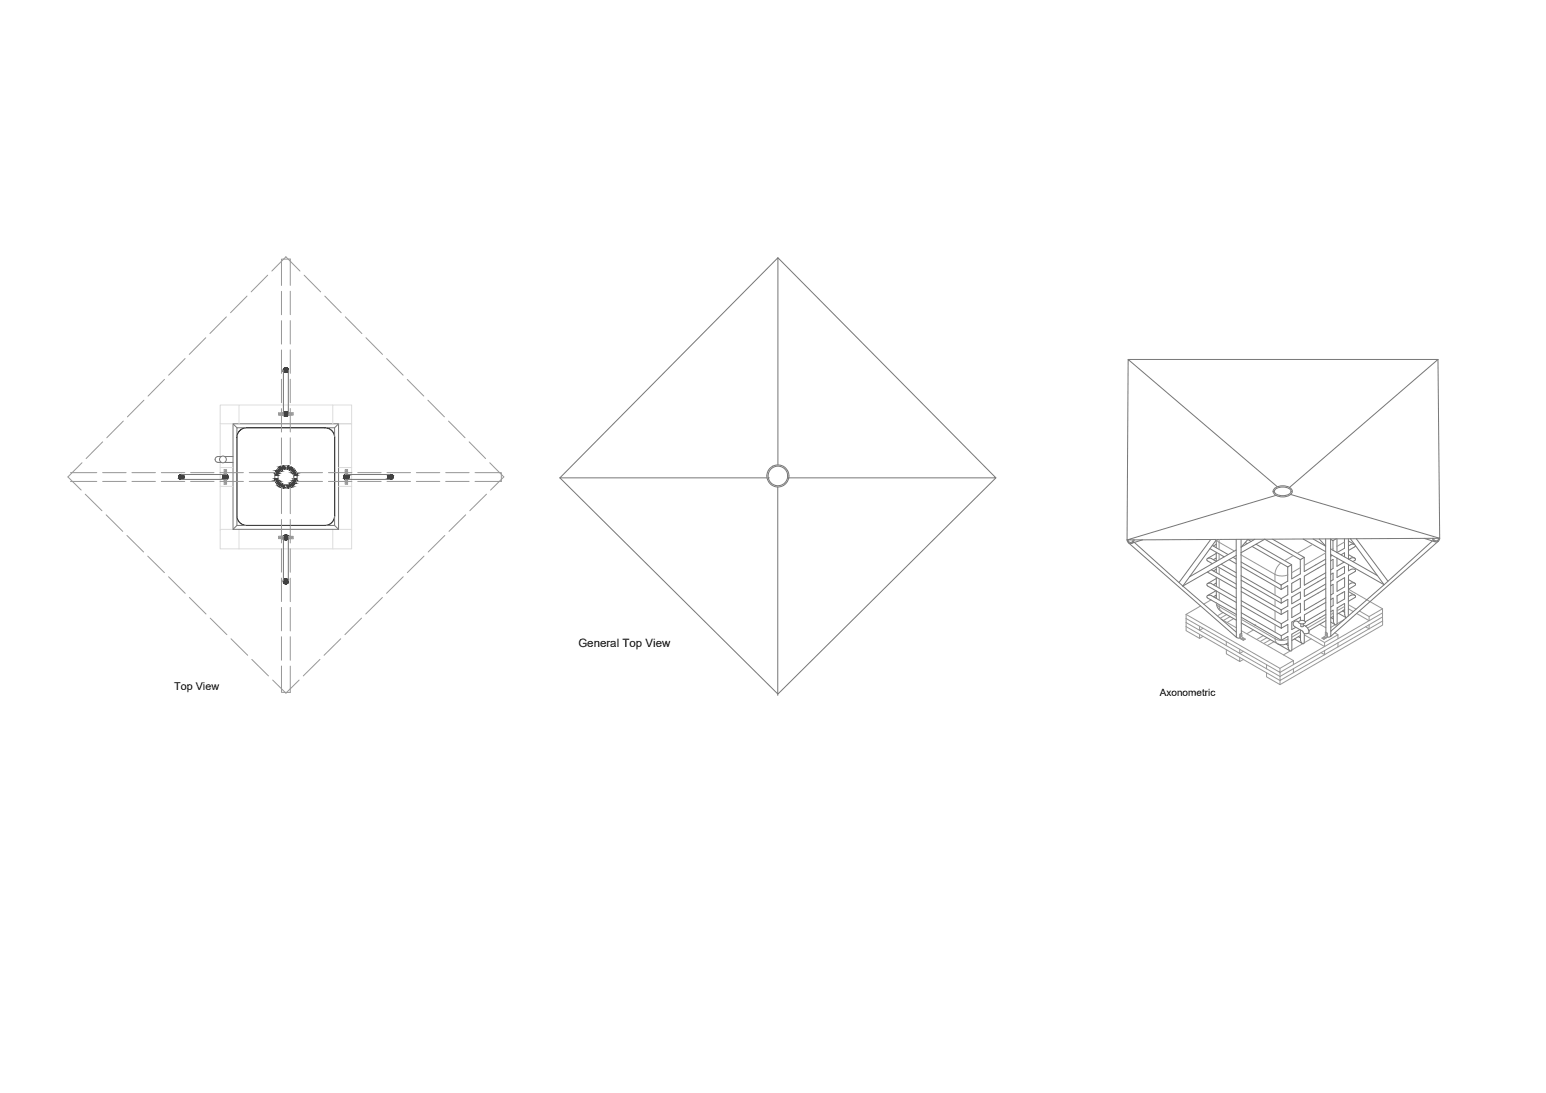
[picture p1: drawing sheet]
<svg xmlns="http://www.w3.org/2000/svg" width="420mm" height="297mm" viewBox="0 0 420 297" stroke-linecap="round" stroke-linejoin="round" font-family="sans-serif">
<defs><g id="words">
<text font-size="3.1" x="157.2" y="175.9">General Top View</text>
<text font-size="2.9" x="47.3" y="187.5">Top View</text>
<text font-size="2.7" x="315.2" y="189.3">Axonometric</text>
</g></defs>
<!-- layer: 0 -->
<path d="M78.7 132.5h.1M80.7 129h.1" fill="none" stroke="#000" stroke-width=".27"/>
<!-- layer: 0.6 -->
<g fill="#000" stroke="#000" stroke-width=".27">
<path d="M77.6 99.9h.2zM77.1 100.3h1.2zM77.6 101.2h.2zM48.6 129.5l1.4 .1zM49.2 129h.2zM60.6 129.5l1.3 .1zM61.1 129h.3zM76.8 132.5l.4 .1zM76.8 126.7l.4-.1zM78.2 126.6l.3 .1zM78.2 132.5h.5zM77.1 158.3h1.2z"/>
<path d="M77.6 158.7h.2zM77.6 157.4h.2z"/>
<path d="M77.6 99.9h.2zM77.6 99.9h.2z"/>
<path d="M77.6 99.9l.3 .1zM77.4 100h.5z"/>
<path d="M77.4 100h.6zM77.4 100h.6z"/>
<path d="M77.4 100h.6zM77.3 100h.7z"/>
<path d="M77.6 101.2h.2zM77.6 101.2h.2z"/>
<path d="M77.6 111.9h.3zM77.5 111.9h.4z"/>
<path d="M77.5 111.9h.5zM77.4 111.9h.6z"/>
<path d="M77.5 113.2h.4zM77.5 113.2h.2z"/>
<path d="M77.4 101.2h.5zM77.4 101.2h.4z"/>
<path d="M77.4 101.2h.6zM77.4 101.2h.5z"/>
<path d="M77.4 111.9l.7 .1zM77.3 112h.8z"/>
<path d="M77.4 113.1h.6zM77.4 113.1l.5 .1z"/>
<path d="M77.3 100h.8zM77.3 100h.8z"/>
<path d="M77.3 101.1h.7zM77.3 101.1l.7 .1z"/>
<path d="M77.3 100l.8 .1zM77.3 100l.8 .1z"/>
<path d="M77.3 101.1h.8zM77.3 101.1h.7z"/>
<path d="M77.3 112l.9 .1zM77.2 112.1h1z"/>
<path d="M77.3 113h.8zM77.3 113l.7 .1z"/>
<path d="M77.2 100.1h1zM77.2 100.1h1z"/>
<path d="M77.2 101.1h.9zM77.2 101.1h.9z"/>
<path d="M77.2 100.1l1 .1zM77.2 100.1l1 .1z"/>
<path d="M77.2 101h1zM77.2 101l.9 .1z"/>
<path d="M77.2 112.1l1.1 .1zM77.2 112.1l1.1 .1z"/>
<path d="M77.2 113h1zM77.2 113h.9z"/>
<path d="M77.2 100.2h1.1zM77.2 100.2h1.1z"/>
<path d="M77.2 101h1zM77.2 101h1z"/>
<path d="M77.1 100.2l1.2 .1zM77.1 100.2l1.2 .1zM77.1 100.3h1.2z"/>
<path d="M77.1 101h1.2zM77.1 101h1.1z"/>
<path d="M77.1 112.2l1.2 .1zM77.1 112.2l1.2 .1z"/>
<path d="M77.1 112.9h1.2zM77.1 112.9l1.1 .1z"/>
<path d="M77.1 100.3l1.2 .1zM77.1 100.3l1.2 .1z"/>
<path d="M77.1 100.8h1.2zM77.1 100.8h1.2z"/>
<path d="M77.1 100.8h1.2zM77.1 100.8l1.2 .2z"/>
<path d="M77.1 112.3l1.2 .1zM77.1 112.3l1.2 .1z"/>
<path d="M77.1 112.8h1.2zM77.1 112.8l1.2 .1z"/>
<path d="M77 100.4h1.3zM77 100.4h1.3z"/>
<path d="M77 100.4l1.4 .1zM77 100.4l1.4 .1z"/>
<path d="M77 100.7h1.3zM77 100.7h1.3z"/>
<path d="M77 100.7h1.3zM77 100.7l1.3 .1z"/>
<path d="M77 112.4l1.4 .1zM77 112.4l1.4 .1z"/>
<path d="M77 112.6h1.3zM77 112.6l1.3 .2z"/>
<path d="M77 100.5l1.4 .1zM77 100.5l1.4 .1z"/>
<path d="M77 100.6h1.4zM77 100.6h1.4z"/>
<path d="M77 100.6h1.4zM77 100.6l1.3 .1z"/>
<path d="M77 112.5h1.4zM77 112.5l1.3 .1z"/>
<path d="M48.6 129.6h1.4zM48.6 129.6h1.4zM48.6 129.5l1.4 .1z"/>
<path d="M49.2 129h.4zM49 129h.6z"/>
<path d="M49.1 130.3h.4zM49.1 130.3h.3z"/>
<path d="M49 129l.7 .1zM48.9 129.1h.8z"/>
<path d="M49 130.2h.6zM49 130.2l.5 .1z"/>
<path d="M48.9 129.1h.9zM48.8 129.1h1zM48.8 129.1h1zM48.8 129.1h1z"/>
<path d="M48.9 130.1h.8zM48.9 130.1l.7 .1z"/>
<path d="M48.8 129.1l1 .2zM48.8 129.1l1 .2zM48.7 129.3h1.1zM48.7 129.3h1.1z"/>
<path d="M48.8 130.1h1zM48.8 130.1h.9z"/>
<path d="M48.7 129.3l1.2 .1zM48.7 129.3l1.2 .1zM48.7 129.4h1.2zM48.7 129.4h1.2z"/>
<path d="M48.7 130h1.2zM48.7 130l1.1 .1zM48.8 130.1h1zM48.8 130.1h1z"/>
<path d="M48.7 129.4l1.3 .1zM48.7 129.4l1.3 .1zM48.6 129.5h1.4zM48.6 129.5h1.4z"/>
<path d="M48.7 129.9h1.2zM48.7 129.9l1.2 .1zM48.7 130h1.2zM48.7 130h1.2z"/>
<path d="M48.6 129.6l1.4 .1zM48.6 129.6l1.4 .1zM48.6 129.7h1.4zM48.6 129.7h1.4z"/>
<path d="M48.6 129.7h1.4zM48.6 129.7l1.3 .2zM48.7 129.9h1.2zM48.7 129.9h1.2z"/>
<path d="M60.6 129.6h1.3zM60.6 129.6h1.3zM60.6 129.5l1.3 .1z"/>
<path d="M61.1 129h.3zM61.1 129h.3z"/>
<path d="M61.1 129h.4zM61 129h.5z"/>
<path d="M61.1 130.3h.3zM61.1 130.3h.2z"/>
<path d="M61 129l.6 .1zM60.9 129.1h.7z"/>
<path d="M61 130.2h.6zM61 130.2l.4 .1z"/>
<path d="M60.9 129.1h.8zM60.8 129.1h.9zM60.8 129.1h.9zM60.8 129.1h.9z"/>
<path d="M60.9 130.1h.8zM60.9 130.1l.7 .1z"/>
<path d="M60.8 129.1l1 .2zM60.8 129.1l1 .2zM60.7 129.3h1.1zM60.7 129.3h1.1z"/>
<path d="M60.7 130.1h1zM60.7 130.1h1z"/>
<path d="M60.7 129.3l1.2 .1zM60.7 129.3l1.2 .1zM60.6 129.4h1.3zM60.6 129.4h1.3z"/>
<path d="M60.7 130h1.1zM60.7 130l1 .1zM60.7 130.1h1zM60.7 130.1h1z"/>
<path d="M60.6 129.4l1.3 .1zM60.6 129.4l1.3 .1zM60.6 129.5h1.3zM60.6 129.5h1.3z"/>
<path d="M60.6 129.9h1.3zM60.6 129.9l1.2 .1zM60.7 130h1.1zM60.7 130h1.1z"/>
<path d="M60.6 129.7h1.3zM60.6 129.7l1.3 .2zM60.6 129.9h1.3zM60.6 129.9h1.3z"/>
<path d="M60.6 129.6h1.3zM60.6 129.6l1.3 .1zM60.6 129.7h1.3zM60.6 129.7h1.3z"/>
<path d="M74.7 130.2l1 .3-.1-.3zM74.7 130.2l1 .3h-.9z"/>
<path d="M74.8 128.7l.8 .4 .1-.4zM74.8 128.7l.8 .4h-.9z"/>
<path d="M74.8 130.5l1 .1zM74.8 130.5l1 .1z"/>
<path d="M74.8 128.7h1zM74.8 128.7h.9z"/>
<path d="M74.8 130.6l1.1 .3-.1-.3zM74.8 130.6l1.1 .3h-1z"/>
<path d="M74.9 128.4l.9 .3 .1-.3zM74.9 128.4l.9 .3h-1z"/>
<path d="M74.9 130.9l1.2 .1-.2-.1zM74.9 130.9l1.2 .1h-1.1z"/>
<path d="M75 128.3h1zM75 128.3l.9 .1z"/>
<path d="M75 131l1.2 .2zM75 131l1.2 .2z"/>
<path d="M75.1 128.1l.9 .2 .2-.2zM75.1 128.1l.9 .2h-1z"/>
<path d="M75.1 131.2l1.4 .2-.3-.2zM75.1 131.2l1.4 .2h-1.3z"/>
<path d="M75.2 127.9l1 .2 .2-.2zM75.2 127.9l1 .2h-1.1z"/>
<path d="M75.2 127.9h1.3zM75.2 127.9h1.2z"/>
<path d="M75.2 131.4h1.3zM75.2 131.4h1.3z"/>
<path d="M75.2 131.4l1.6 .2zM75.2 131.4l1.6 .2z"/>
<path d="M75.4 127.7l1.1 .2 .3-.2zM75.4 127.7l1.1 .2h-1.3z"/>
<path d="M75.4 131.6l1.8 .1zM75.4 131.6l1.8 .1z"/>
<path d="M75.5 127.6h1.6zM75.5 127.6l1.3 .1h-1.4z"/>
<path d="M76.8 126.7l.4 .1zM76.5 126.8h.7z"/>
<path d="M76.5 126.8l.7 .2v-.2zM76.2 127l.3-.2 .7 .2z"/>
<path d="M76.2 127h1zM76.2 127h1z"/>
<path d="M76.2 127l1 .3v-.3zM75.8 127.3l.4-.3 1 .3z"/>
<path d="M75.8 127.3l1.4 .2v-.2zM75.5 127.5l.3-.2 1.4 .2z"/>
<path d="M75.5 127.5h1.7zM75.5 127.5l1.6 .1z"/>
<path d="M75.5 131.7l1.7 .1zM75.5 131.7l1.7 .1z"/>
<path d="M75.6 131.8l1.6 .3v-.3zM75.6 131.8l1.6 .3h-1.3z"/>
<path d="M75.9 132.1l1.3 .3v-.3zM75.9 132.1l1.3 .3h-.7z"/>
<path d="M76.5 132.4l.7 .1v-.1zM76.5 132.4l.7 .1z"/>
<path d="M78.2 132.5h.4zM78.2 132.5h.4z"/>
<path d="M78.2 126.7l.5 .1zM78.2 126.7l.5 .1z"/>
<path d="M78.2 126.8l.9 .1zM78.2 126.8l.9 .1h-.9z"/>
<path d="M78.2 126.9l1.3 .3-.4-.3zM78.2 126.9l1.3 .3h-1.3z"/>
<path d="M78.2 132.3l.5 .2 .4-.2zM78.2 132.3l.5 .2h-.5z"/>
<path d="M78.2 132.1l.9 .2 .4-.2zM78.2 132.1l.9 .2h-.9z"/>
<path d="M78.2 127.2l1.6 .3-.3-.3zM78.2 127.2l1.6 .3h-1.6z"/>
<path d="M78.2 127.5h1.7zM78.2 127.5h1.7z"/>
<path d="M78.2 131.8l1.3 .3 .3-.3zM78.2 131.8l1.3 .3h-1.3z"/>
<path d="M78.2 127.5l1.8 .2zM78.2 127.5l1.8 .2z"/>
<path d="M78.2 131.7h1.7zM78.2 131.7l1.6 .1z"/>
<path d="M78.6 127.7l1.6 .1-.2-.1zM78.6 127.7l1.6 .1h-1.3z"/>
<path d="M78.6 131.6h1.4zM78.2 131.7h1.7z"/>
<path d="M78.9 131.4l1.1 .2 .1-.2zM78.6 131.6l.3-.2 1.1 .2z"/>
<path d="M78.9 127.8l1.3 .1zM78.9 127.8l1.3 .1z"/>
<path d="M78.9 127.9l1.4 .2-.1-.2zM78.9 127.9l1.4 .2h-1.1z"/>
<path d="M78.9 131.4h1.3zM78.9 131.4h1.2z"/>
<path d="M79.2 131.2l1 .2 .1-.2zM78.9 131.4l.3-.2 1 .2z"/>
<path d="M79.2 128.1l1.2 .1zM79.2 128.1l1.2 .1z"/>
<path d="M79.3 128.2l1.2 .2-.1-.2zM79.3 128.2l1.2 .2h-1z"/>
<path d="M79.3 131h1.1zM79.3 131l1 .2h-1.1z"/>
<path d="M79.5 130.9l.9 .1 .1-.1zM79.5 130.9l.9 .1h-1.1z"/>
<path d="M79.5 128.4l1.1 .3-.1-.3zM79.5 128.4l1.1 .3h-1z"/>
<path d="M79.6 130.6l.9 .3 .1-.3zM79.6 130.6l.9 .3h-1z"/>
<path d="M79.6 128.7h1zM79.6 128.7h1z"/>
<path d="M79.7 128.7l1 .4-.1-.4zM79.7 128.7l1 .4h-.9z"/>
<path d="M79.7 130.5h.9zM79.7 130.5l.9 .1z"/>
<path d="M79.8 130.2l.8 .3 .1-.3zM79.8 130.2l.8 .3h-.9z"/>
<path d="M94.1 129h.2zM94 129h.3z"/>
<path d="M94 129h.4zM93.9 129h.5z"/>
<path d="M94 130.3h.3zM94 130.3h.2z"/>
<path d="M93.9 129l.7 .1zM93.7 129.1h.9z"/>
<path d="M93.9 130.2h.5zM93.9 130.2l.4 .1z"/>
<path d="M93.7 129.1l.9 .1zM93.7 129.1l.9 .1z"/>
<path d="M93.7 130.2h.9zM93.7 130.2h.7z"/>
<path d="M93.7 129.2l1 .1zM93.7 129.2l1 .1z"/>
<path d="M93.7 130.1h.9zM93.7 130.1l.9 .1z"/>
<path d="M93.6 129.3l1.2 .1zM93.6 129.3l1.2 .1z"/>
<path d="M93.6 130h1.1zM93.6 130l1 .1z"/>
<path d="M93.5 129.4l1.3 .1zM93.5 129.4l1.3 .1z"/>
<path d="M93.5 129.9h1.3zM93.5 129.9l1.2 .1z"/>
<path d="M93.5 129.5l1.3 .1zM93.5 129.5l1.3 .1z"/>
<path d="M93.5 129.6l1.3 .1zM93.5 129.6l1.3 .1z"/>
<path d="M93.5 129.7h1.3zM93.5 129.7l1.3 .2z"/>
<path d="M106 129h.3zM105.9 129h.4z"/>
<path d="M105.9 129h.5zM105.8 129h.6z"/>
<path d="M105.9 130.3h.4zM105.9 130.3h.3z"/>
<path d="M105.8 129l.7 .1zM105.7 129.1h.8z"/>
<path d="M105.8 130.2h.6zM105.8 130.2l.5 .1z"/>
<path d="M105.7 129.1l.9 .1zM105.7 129.1l.9 .1z"/>
<path d="M105.7 130.2h.8zM105.7 130.2h.7z"/>
<path d="M105.6 129.2l1.1 .1zM105.6 129.2l1.1 .1z"/>
<path d="M105.6 130.1h1zM105.6 130.1l.9 .1z"/>
<path d="M105.5 129.3l1.2 .1zM105.5 129.3l1.2 .1z"/>
<path d="M105.5 130h1.2zM105.5 130l1.1 .1z"/>
<path d="M105.5 129.4l1.2 .1zM105.5 129.4l1.2 .1z"/>
<path d="M105.5 129.9h1.2zM105.5 129.9l1.2 .1z"/>
<path d="M105.5 129.5l1.3 .1zM105.5 129.5l1.3 .1z"/>
<path d="M105.5 129.7h1.2zM105.5 129.7l1.2 .2z"/>
<path d="M105.4 129.6h1.4zM105.4 129.6l1.3 .1z"/>
<path d="M77.6 158.7h.2zM77.6 158.7h.2z"/>
<path d="M77.6 145.4h.3zM77.5 145.4h.4z"/>
<path d="M77.6 157.4h.2zM77.6 157.4h.2z"/>
<path d="M77.6 157.4h.3zM77.4 157.4h.5z"/>
<path d="M77.5 145.4l.5 .1zM77.4 145.5h.6z"/>
<path d="M77.5 146.7h.4zM77.5 146.7h.2z"/>
<path d="M77.4 157.4h.6zM77.4 157.4h.6z"/>
<path d="M77.4 158.6h.5zM77.4 158.6l.4 .1z"/>
<path d="M77.4 157.4h.6zM77.3 157.4h.7z"/>
<path d="M77.4 158.6h.6zM77.4 158.6h.5z"/>
<path d="M77.4 145.5h.7zM77.3 145.5h.8z"/>
<path d="M77.4 146.7h.6zM77.4 146.7h.5z"/>
<path d="M77.3 157.4l.8 .1zM77.3 157.4l.8 .1z"/>
<path d="M77.3 158.6h.7zM77.3 158.6h.7z"/>
<path d="M77.3 157.5h.8zM77.2 157.5h.9z"/>
<path d="M77.3 158.6h.8zM77.3 158.6h.7z"/>
<path d="M77.3 145.5l.9 .1zM77.2 145.6h1z"/>
<path d="M77.3 146.6h.8zM77.3 146.6l.7 .1z"/>
<path d="M77.2 157.5l1 .1zM77.2 157.5l1 .1z"/>
<path d="M77.2 158.5h.9zM77.2 158.5l.9 .1z"/>
<path d="M77.2 157.6h1zM77.2 157.6h1z"/>
<path d="M77.2 158.5h1zM77.2 158.5h.9z"/>
<path d="M77.2 145.6l1.1 .1zM77.2 145.6l1.1 .1z"/>
<path d="M77.2 146.5h1zM77.2 146.5l.9 .1z"/>
<path d="M77.2 157.6h1.1zM77.1 157.6h1.2z"/>
<path d="M77.2 158.4h1zM77.2 158.4l1 .1z"/>
<path d="M77.1 145.7l1.2 .1zM77.1 145.7l1.2 .1z"/>
<path d="M77.1 146.4h1.2zM77.1 146.4l1.1 .1z"/>
<path d="M77.1 157.6l1.2 .1zM77.1 157.6l1.2 .1z"/>
<path d="M77.1 158.4h1.2zM77.1 158.4h1.1z"/>
<path d="M77.1 157.7l1.2 .1zM77.1 157.7l1.2 .1z"/>
<path d="M77.1 157.8l1.2 .1zM77.1 157.8l1.2 .1z"/>
<path d="M77.1 158.3h1.2zM77.1 158.3l1.2 .1z"/>
<path d="M77.1 145.8l1.2 .2zM77.1 145.8l1.2 .2z"/>
<path d="M77.1 146.3h1.2zM77.1 146.3l1.2 .1z"/>
<path d="M77 146l1.4 .1zM77 146l1.4 .1z"/>
<path d="M77 146.2h1.3zM77 146.2l1.3 .1z"/>
<path d="M77 157.9h1.3zM77 157.9h1.3z"/>
<path d="M77 157.9l1.4 .1zM77 157.9l1.4 .1z"/>
<path d="M77 158.1l1.3 .1zM77 158.1l1.3 .1z"/>
<path d="M77 158.2h1.3zM77 158.2l1.3 .1zM77.1 158.3h1.2z"/>
<path d="M77 146.1h1.4zM77 146.1l1.3 .1z"/>
<path d="M77 158h1.4zM77 158h1.4zM77 158h1.4zM77 158h1.4z"/>
<path d="M77 158h1.4zM77 158l1.3 .1z"/>
</g>
<!-- layer: 0.3 -->
<g fill="none" stroke="#767676" stroke-width=".27">
<path d="M211.4 70l59.3 59.9h-56.3M306.6 97.7h84.2M390.8 97.7l.5 48.6-40.5-11.9M390.8 97.7l-40.3 34.7M63.3 115.2l1.1 1.1M66.8 116.3h-2.4v2.5M77 100.6v11.9M78.4 100.5v12M88.5 116.3h2.4v2.5M92 115.2l-1.1 1.1M49.3 129h12M49.3 130.3h12"/>
<path d="M59.2 125.7h.9M60.1 124.1h-.8a.79 .79 0 0 0-.8 .8 .79 .79 0 0 0 .8 .8M61 125.7h2.3M61 124.1h2.3M94.1 129h12M94.1 130.3h12M152.2 129.9l59.2 58.7 59.3-58.7M152.2 129.9h56.3M208.8 129.9h.1M211.4 132.3v56.7M211.4 126.4v-56.4l-59.2 59.9M214 129.9h.1"/>
<path d="M346.3 132.8a3.6 3.6 0 0 1 4.8 .3 1.63 1.63 0 0 1-1.8 1.9 2.76 2.76 0 0 1-3.3-1.5zM346.6 132.9a3.4 3.4 0 0 1 4.2 .3 1.33 1.33 0 0 1-1.6 1.5l-1.7-.1a.96 .96 0 0 1-1-.6 .96 .96 0 0 1 .1-1.1zM346.7 134.6l-40.4 12.1 85-.4a.96 .96 0 0 1-1 1 .96 .96 0 0 1-1-1M347.1 132.3l-40.5-34.6-.3 49M63.3 143.9v-28.7h28.7v28.7M63.3 143.9h28.7M64.4 140.3v2.5h2.4M64.4 142.8l-1.1 1.1M77 146.1v11.9M78.4 146.1v11.9M90.9 140.3v2.5h-2.4M90.9 142.8l1.1 1.1"/>
<path d="M306.3 146.7a.96 .96 0 0 0 1 1 .96 .96 0 0 0 .9-1M306.6 147.5l29.5 25.8M308 146.7a.69 .69 0 0 1-.7 .7 .69 .69 0 0 1-.7-.7M308.3 147.4l13.1 11.8 14.6 12.6M310.5 146.7l-3 1M328.1 155.5l7.9 4.5M328.8 149.1l3.9 2.2M329 146.6l-8.6 11.7M329.2 151.8l1.4 .8M329.2 151.8l-.5-.1a.58 .58 0 0 0-.7 .5l1.5 1M329.2 154.9l6.8 3.8M329.5 148.2l4.3 2.5"/>
<path d="M330.5 150.4l-2.3 1.4M330.5 151.6l-.7 .5M330.5 146.8v2.1M330.5 150.1v2.5M330.5 154.1l.1 1.5M330.5 147.9l-.7 .5M330.6 157.2l-2.4 1.4M330.6 158.4l-.8 .5M330.6 154.7l-.8 .5M330.6 156.9v2.5M330.8 154l5.2 2.9M331.9 153.3l4.1 2.4"/>
<path d="M334.1 152.1l1.9 1.1M335.1 151.5l.9 .5M336 146.6v4.4l-14.5 8.3 9.1-12.7M336 151v22.1M336 149.5l-12.7 7.2M337.3 156.4l10.9 6.3M337.3 150.2l6.4-3.7 9.7 5.6M337.3 157.7l10.9 6.2 1.8-1v1.8l-1.8 1-10.9-6.2M337.3 146.6v3.6M337.3 150.2l.1 21.9M337.3 150.8h.1M337.3 154l10.9 6.2"/>
<path d="M337.3 152.7l10.9 6.3M338.4 147.4l.5 .4M339.1 146.6l.9 .5M339.2 146.6l-1.9 2.1M340.3 148.5l9.7 5.6v3.8l-1.8 1.1M341 146.6l-3.7 2.1M341.4 147.9l9.6 5.6v3.8l2.4-1.4M345.9 146.5l8.6 5M348.2 159v1.2M351 153.5l-1 .6M351.4 158.3h.1M353.4 152.1v3.9"/>
<path d="M353.4 159.6l-2.4 1.4v-2.5l2.4-1.3v2.5M354.2 146.5l6.1 3.4M354.4 151.5l-1 .6M354.5 151.5v3.8l5.8-3.3M356.9 146.5l3.4 1.9M358.5 146.5l1.8 1.9M360.3 146.5v25.4M360.3 160l-5.8 3.3v2.5l5.8-3.3M360.3 153.2l-5.8 3.4v2.4l5.8-3.3M360.3 156.9l-5.8 3.4v1.8l5.8-3.4M361.6 146.6l.7 .3v2.6M361.6 146.5v4.2"/>
<path d="M361.6 149.2l12.7 7.2M361.6 150.7l.1 22.1-.4 .3h-.6M361.6 152.4l.7-.4v2.5l-.7 .4M361.6 156.1l.7-.3v1.8M361.7 159.2l.6-.4v2.5l-.6 .4M362 150.9l-.4 .3M362.3 157.6l-.7 .4M363.1 146.4l-.8 .5M363.3 151.7v2.2l2-1.1M363.3 146.4v3.8l2.1-1.2v-2.6M363.4 155.1l2-1.2v1.9l-2 1.1zM363.4 158.2l2-1.2v2.5l-2 1.2z"/>
<path d="M364.4 150.8l1-.6v1.1M366.5 147l1.7 1-.8-.1-.9 .5M366.5 150.7l1.7 1M366.5 146.4v5.5M366.5 158.9l1.2-.5a.58 .58 0 0 1 .7 .5l-1.9 1.2M366.5 157.5l1.7 1M366.5 153.4v1.7l.6-.3M366.6 152l1.1-.4a.58 .58 0 0 1 .7 .5l-.7 .5M367 146.4l9.2 12.5-14.6-8.2M367.1 154.8l.6-.2a.58 .58 0 0 1 .7 .6l-1.9 1.2-.1 11M368.4 148.3l-1.9 1.3M368.6 146.4l8.6 11.6"/>
<path d="M387.1 146.3l3 1M389.3 147l-13.1 11.9-14.5 12.6M390.9 147.1l-29.3 25.9M391 146.3a.69 .69 0 0 1-.7 .7 .69 .69 0 0 1-.7-.7M328.2 162.5l7.8 4.5M328.2 162.5l-.2-.2a.8 .8 0 0 1 1.2-.4l6.8 3.9M330.5 160.5l-2.3 1.3M330.6 161.7l-.8 .5M330.6 160.6v2M330.6 163.9l.2 .9 .8 1.1 4.4 2.6M336 162.5l-6.8-3.9-.5-.1a.58 .58 0 0 0-.7 .5l8 4.7M336 173.1l.4 .3h.6"/>
<path d="M337.3 164.5l10.9 6.2M337.3 163.2l10.9 6.3M337.3 160.7l10.9 6.3M337.3 167.8l10.9 6.2M337.3 166.5l10.9 6.3M337.3 169.3l13.2 7.6M341 169.9h.1M348.2 165.8v1.2M348.2 162.7v1.2M348.2 160.2l1.8-1v2.4l-1.8 1.1M348.2 167l1.8-1v2.5M348.2 174l1.8-1 .1 2.9a.65 .65 0 0 0 .2 .8 .65 .65 0 0 0 .8 0v-.2"/>
<path d="M348.2 169.5v1.2M348.2 172.8v1.2M348.2 170.7l1.8-1v2l-1.8 1.1M349.5 175l.6 .4M350 168.5l-1.8 1M350.1 174.7l-1.7 .5-1.3-.3M351 162.3l2.4-1.4v1.8l-2.3 1.4zM351.1 165.3l2.3-1.3v2.5l-2.3 1.3zM351.8 173.7l2.1 1.2M352.9 173l.5 .4M352.9 169.1a.83 .83 0 0 0-1.2-.1 .83 .83 0 0 0 .1 1.3l2.2 1.2a.97 .97 0 0 0 .8 .7 .97 .97 0 0 0 1-.5l-.5-1.1M353 168.9l.5-.3h.7l.6 .5a1.13 1.13 0 0 1-1.9 0z"/>
<path d="M353.3 171.1l-2.2 1.2v4.2M353.4 171.2v2.8M353.4 168.7v-1l-2.3 1.4v2l1.1-.6M353.4 172.7l-2.3 1.4M353.5 169.5v.7M354.2 169.5v.7h-.7M354.2 169.8l.7 .4M354.5 172.2l-.1 2.5a.66 .66 0 0 1-.7 0 .66 .66 0 0 1-.2-.7M354.9 170.2l.4 .4M360.3 168.7l-4.6 2.7M360.3 167l-5.5 3.2M360.3 163.7l-5.8 3.4v1.6"/>
<path d="M360.3 165.7l-5.5 3.3M361.7 162.9l.6-.4v2.1l-.6 .4M361.7 166.2l.6-.4 .1 3.1M361.7 169.1l1.1 .7M361.8 167.9l.6 .3M362.4 167.5l-.7 .4M362.4 168.9a.65 .65 0 0 0 .2 .7 .65 .65 0 0 0 .8 0v-.2M363.4 161.9l2-1.2v2.1l-2 1.2zM363.8 166.7l2.1 1.2-.4-.7-.1-3.2-2 1.2v4.2M364.8 161.1h.1M364.8 166.1l.6 .3M365.2 165.8l-1.8 1.1"/>
<path d="M365.4 165.6l-.2 .2M366.5 162.1l1.2-.4a.58 .58 0 0 1 .7 .5l-1.9 1.2M366.5 160.8l1.7 1"/>
<circle cx="60.6" cy="124.9" r=".92"/>
<circle cx="77.7" cy="129.6" r="3"/>
<circle cx="77.7" cy="129.6" r="2.15"/>
<circle cx="211.4" cy="129.3" r="2.65"/>
<circle cx="211.4" cy="129.3" r="2.99"/>
</g>
<!-- layer: 0.2 -->
<g fill="none" stroke="#989898" stroke-width=".27">
<path d="M72.7 74.8l-4.4 4.5M73.9 73.7l3.8-3.9 3.8 3.9M76.5 79.2v6.3M78.9 77.6v-7.2h-2.4v7.2M78.9 79.1v6.4M82.7 74.8l4.4 4.5M50.3 97.4l-4.5 4.6M55.9 91.8l-4.5 4.5M61.5 86.1l-4.5 4.5M67.1 80.5l-4.4 4.5M76.5 87.2v6.3M76.5 95.1v6.4"/>
<path d="M78.9 87.1v6.4M78.9 95.1v6.4M88.3 80.5l4.4 4.5M93.9 86.1l4.4 4.5M99.5 91.8l4.4 4.5M105.1 97.4l4.5 4.6M33.5 114.4l-4.5 4.6M39.1 108.8l-4.5 4.5M44.7 103.1l-4.5 4.5M75.7 112.2h1.3v.6l-1.3 .1zM76.1 112.3h.3v.5h-.3zM76.5 103.1v6.4"/>
<path d="M76.5 111v6.4M76.5 119v7.2M76.8 112.5l.2 .3M76.8 112.4h.2M76.8 112.7h.2M77 112.3v.2M77 112.2v.6M78.3 112.4h.2M78.3 112.6h.2M78.4 112.2h1.3v.6h-1.3zM78.4 112.3v.2M78.4 112.2v.6"/>
<path d="M78.5 112.5l-.1 .2M78.9 103.1v6.3M78.9 111v6.4M78.9 119v7.2M79 112.3h.3v.4h-.3zM110.7 103.1l4.5 4.5M116.3 108.8l4.5 4.5M121.9 114.4l4.5 4.6M19.2 128.4h7.1M19.2 130.8h7.1M22.3 125.8l-3.8 3.8 3.6 3.6M23.2 134.3l4.5 4.5"/>
<path d="M27.9 120.1l-4.5 4.5M27.9 128.4h6.4M27.9 130.8h6.4M28.9 139.9l4.5 4.5M35.9 128.4h6.3M35.9 130.8h6.3M43.8 128.4h6.4M43.8 130.8h6.4M51.8 128.4h6.4M51.8 130.8h6.4M59.8 128.4h6.3M59.8 130.8h6.3"/>
<path d="M60.9 127.6h.7v1.3h-.7zM60.9 130.4h.7v1.2h-.7zM60.9 128.9h.7M60.9 130.4h.7M61 128.9h.3M61 128h.5v.3h-.5zM61 130.4h.3M61 130.9h.5v.3h-.5zM61.1 128.8v.2M61.1 130.3v.2M61.3 128.8l.2 .1M61.4 128.8v.2"/>
<path d="M61.4 130.3v.2M61.5 130.4l-.2 .1M67.7 128.4h7.2M67.7 130.8h7.2M76.2 132.2h.1M76.5 132.4v7.2M78.9 132.4v7.2M80.5 128.4h7.2M80.5 130.8h7.2M89.3 128.4h6.3M89.3 130.8h6.3M93.8 127.6h.7v1.3h-.7z"/>
<path d="M93.8 130.4h.7v1.2h-.7zM93.8 128.9h.7M93.8 130.4h.7M93.9 128h.5v.3h-.5zM93.9 130.4l.2 .1M93.9 130.9h.5v.3h-.5zM94 128.8v.2M94 130.3v.2M94.1 128.9h.3M94.1 128.8l-.2 .1M94.1 130.4h.3M94.3 128.8v.2"/>
<path d="M94.3 130.3v.2M97.2 128.4h6.4M97.2 130.8h6.4M105.2 128.4h6.4M105.2 130.8h6.4M113.2 128.4h6.3M113.2 130.8h6.3M121.1 128.4h6.4M121.1 130.8h6.4M126.6 139.9l-4.6 4.5M127.5 120.1l4.5 4.5M129.1 128.4h7.1v2.4h-7.1"/>
<path d="M132.2 134.3l-4.5 4.5M133.1 125.8l3.8 3.8-3.6 3.6M34.5 145.5l4.5 4.5M40.2 151.1l4.5 4.5M45.8 156.7l4.5 4.6M75.7 145.7h1.3v.7h-1.3zM76.1 145.8h.3v.5h-.3zM76.5 141.2v6.3M76.5 149.1v6.4M76.5 157.1v6.4M76.8 146.2h.2M76.8 145.9h.2"/>
<path d="M77 146.1v.2M77 145.8l-.2 .3M77 145.7v.7M78.3 146.2h.2M78.3 145.9l.2 .1M78.4 145.7l1.3 .1v.6h-1.3zM78.4 146.1v.2M78.4 145.8l.1 .3M78.4 145.7v.7M78.9 141.2v6.4M78.9 149.1v6.4M78.9 157.1v6.4"/>
<path d="M79 145.8h.3v.5h-.3zM109.6 156.7l-4.5 4.6M115.2 151.1l-4.5 4.5M120.9 145.5l-4.5 4.5M330.6 146.6l.6 .7 4.2 2.4M331.3 146.6v2.8M331.3 150.5v1.6M331.3 154.2v1.9M331.3 157.3v2.5M337.3 150.8l9.2 5.3M346.5 156.1l1.7 .4 1.8-.3M346.5 156.1v1.9"/>
<path d="M346.5 159.3v2.4M348.1 153l-1.1 1.3-.5 1.8M351.5 151l-2.4 1.4M353.4 154.3l-2.4 1.3M356.7 147.9l-4.1 2.5M360.3 150.3l-5.8 3.4M362.3 149.1l-.4 .2M365.4 147.3l-2.1 1.2M51.5 162.4l4.5 4.5M57.1 168l4.6 4.5M62.8 173.6l4.5 4.5M68.4 179.2l4.6 4.5"/>
<path d="M76.5 165.1v6.3M76.5 173v6.4M78.9 165.1v6.4M78.9 173v6.4M87 179.2l-4.6 4.5M92.6 173.6l-4.5 4.5M98.3 168l-4.6 4.5M103.9 162.4l-4.5 4.5M322.3 170.3v1.1l3.7 2.1v-1.1M322.3 170.3l25.6 14.6v1.2l-3.7-2.2v-1.1M322.3 167l25.6 14.6v1.1l-25.6-14.6M322.3 167v3.3"/>
<path d="M322.3 169.2l11 6.3M326 170.2v1.1l1-.6M326.3 164.7l-4 2.3M327 172.9l-1 .6M329.1 163l-1.9 1.2M330.6 162.2l-.4 .2M330.6 163.9l.2 .4 .6 .6M331.3 161.1l.1 2M331.4 164.9l.1 .7 .4 .5M331.4 164.3v.6M331.4 164.9l4.6 2.6M331.8 168.2l4.2 2.4"/>
<path d="M332.4 166.5l-1.5 .9M333.3 174.4v1.1M333.3 175.5l3.6 2.1M333.3 176.6v1.1l3.6 2.1v-1.1M333.4 167l-1.8 1M334.3 167.6l-1.8 1M335.3 168.1l-1.8 1.1M336.9 176.5v1.1M336.9 177.6l11 6.2M337 172.4h.1M337 173.1l.3 .5M337.1 172.7l.1 .1"/>
<path d="M337.2 173.6l.7 .4 .5-.3M337.2 172.5l.1 .1M337.3 173.6l.6 .4M337.3 168.3l9.2 5.3M337.4 171.4l14.1 8.1M337.4 172.1l-.4 .3v.7M337.4 172.1h.1M337.5 172.8l.3 .5M337.5 172.8l-.4 .2 .1-.5 .3 .1-.3 .2v.2M337.5 172.8v-.7l-.5 .3v.7M337.5 173.5l.2 .1M337.7 173.6v.1"/>
<path d="M337.9 177l-1 .6M337.9 174h.1M337.9 179.2l-1 .6M337.9 173.7h-.2M337.9 173.6h-.2M338 173.4l-.1 .3zM338.4 173.7l-.6-.4-.3 .2 .2 .2M338.4 173.7l-.5 .3M340.7 171.2l-1.9 1M343.3 172.7l-1.8 1.1M344.3 173.3l-1.8 1M345.3 173.8l-1.8 1.1"/>
<path d="M346.2 174.4l-1.8 1M346.5 162.9v1.9M346.5 166v2.5M346.5 173.6l1.6 .4 1.9-.3M346.5 173.6l.1 .7 .5 .5M346.5 169.8v2M346.5 173v.6M350.6 176.9l-1.8 1.1M353.4 171.8l-2.3 1.4M354 174.9l-2.9 1.7M355.5 172l4.5 2.6v1.1l-5.5-3.1M356.3 173.6l-1.9 1.1"/>
<path d="M358.7 169.7l1.6 .9M359 177.4l1 .5M359.3 173.4l.6-.3 .3 .2-.2 .2M359.3 173.4l.5 .3M359.7 173.2v.2zM359.7 173.4l.3 .1M359.7 173.3l.3 .1M359.8 173.7h.1M360 173.4v.1M360 177.9l-8.5 4.9M360.2 173.3l-.2 .1M360.2 172.3l.1 .4h.3v-.2l-.2-.2h-.2l.3 .2v.2"/>
<path d="M360.2 171.8l.5 .3v.8M360.2 172.3v-.5l.5 .3v.8M360.2 172.6l-.3 .5M360.3 167.8l-5 2.9M360.4 173.3l-.6 .4M360.4 173.4l-.6 .3-.5-.3M360.4 172.3h-.1M360.6 172.5h-.1M360.7 172.8l-.3 .5M360.7 172.1h.1M361.7 171.4h.1M362.3 166.6l-.6 .4"/>
<path d="M362.7 172l.9 .5M362.9 169.8l-1.2 .7M363.6 174.7v1.1l-3.6 2.1v-1.1M363.6 173.6v-1.1l-3.6 2.1M365.3 168.4l-1.9 1.1M365.4 164.8l-2 1.2M366.5 165.5l1.3 .7M366.5 160.2l9.2 5.2M366.5 164.4l2.1 1.2M368.7 166.7l3.4 2v-1.1M369.4 166l2.7 1.6M372.1 169.8v1.1l-1-.6"/>
<path d="M375.7 167.7l-27.8 16.1M375.7 167.7l.1 1.1M375.7 165.4v2.3M375.7 165.4l-3.6 2.2M375.7 166.6l-24.2 14M375.8 168.8v1.1l-27.9 16.2M375.8 168.8l-12.2 7M74.1 184.8l3.6 3.6 3.6-3.6M76.5 181v7.2h2.4v-7.2M344.2 180.6v1.1M347.9 181.6l3.6-2.1v1.1l-3.6 2.1v1.1M351.5 181.7v1.1l-3.6 2.1v-1.1"/>
<circle cx="76.2" cy="112.5" r=".14"/>
<circle cx="79.2" cy="112.5" r=".14"/>
<circle cx="61.3" cy="131.1" r=".14"/>
<circle cx="61.3" cy="128.1" r=".14"/>
<circle cx="94.2" cy="131.1" r=".14"/>
<circle cx="94.2" cy="128.1" r=".14"/>
<circle cx="76.2" cy="146" r=".14"/>
<circle cx="79.2" cy="146.1" r=".14"/>
</g>
<!-- layer: 0.6 -->
<g fill="none" stroke="#000" stroke-width=".3">
<path d="M88.3 116.3l1 .1 .9 .6 .5 .9 .3 1-.1 21.5-.2 .9-.7 .9-.8 .4-.9 .2M88.3 116.3h-21.6l-.8 .2-.9 .7-.6 1.5v21.7l.2 .9 .5 .6 .8 .6 .9 .3h21.5M74.7 130.2h.9M74.7 129.1h.9M77.2 126.6v.9M77.2 131.7v.9M78.2 126.6v.9M78.2 131.7v.9M79.8 130.2h.9M79.8 129.1h.9"/>
<circle cx="77.7" cy="112.5" r=".67"/>
<circle cx="77.7" cy="100.6" r=".67"/>
<circle cx="49.3" cy="129.6" r=".67"/>
<circle cx="61.3" cy="129.6" r=".67"/>
<circle cx="94.2" cy="129.6" r=".67"/>
<circle cx="106.1" cy="129.6" r=".67"/>
<circle cx="77.7" cy="146" r=".67"/>
<circle cx="77.7" cy="158" r=".67"/>
</g>
<!-- layer: Make2D$Hidden$Curves -->
<g fill="none" stroke="#dbdbdb" stroke-width=".27">
<path d="M59.8 115.2v8.9M63.3 115.2h-3.5v-5.1h35.8v5.1h-3.6h3.6v34h-35.8v-17M65 110.1v5.1M90.4 110.1v5.1M59.8 127.1v5.1h3.5M59.8 125.7v1.4M59.8 127.1h3.5M92 132.2h3.6M92 127.1h3.6M59.8 143.9h3.5M65 143.9v5.3M90.4 143.9v5.3"/>
<path d="M92 143.9h3.6"/>
</g>
<use href="#words"/>
</svg>
